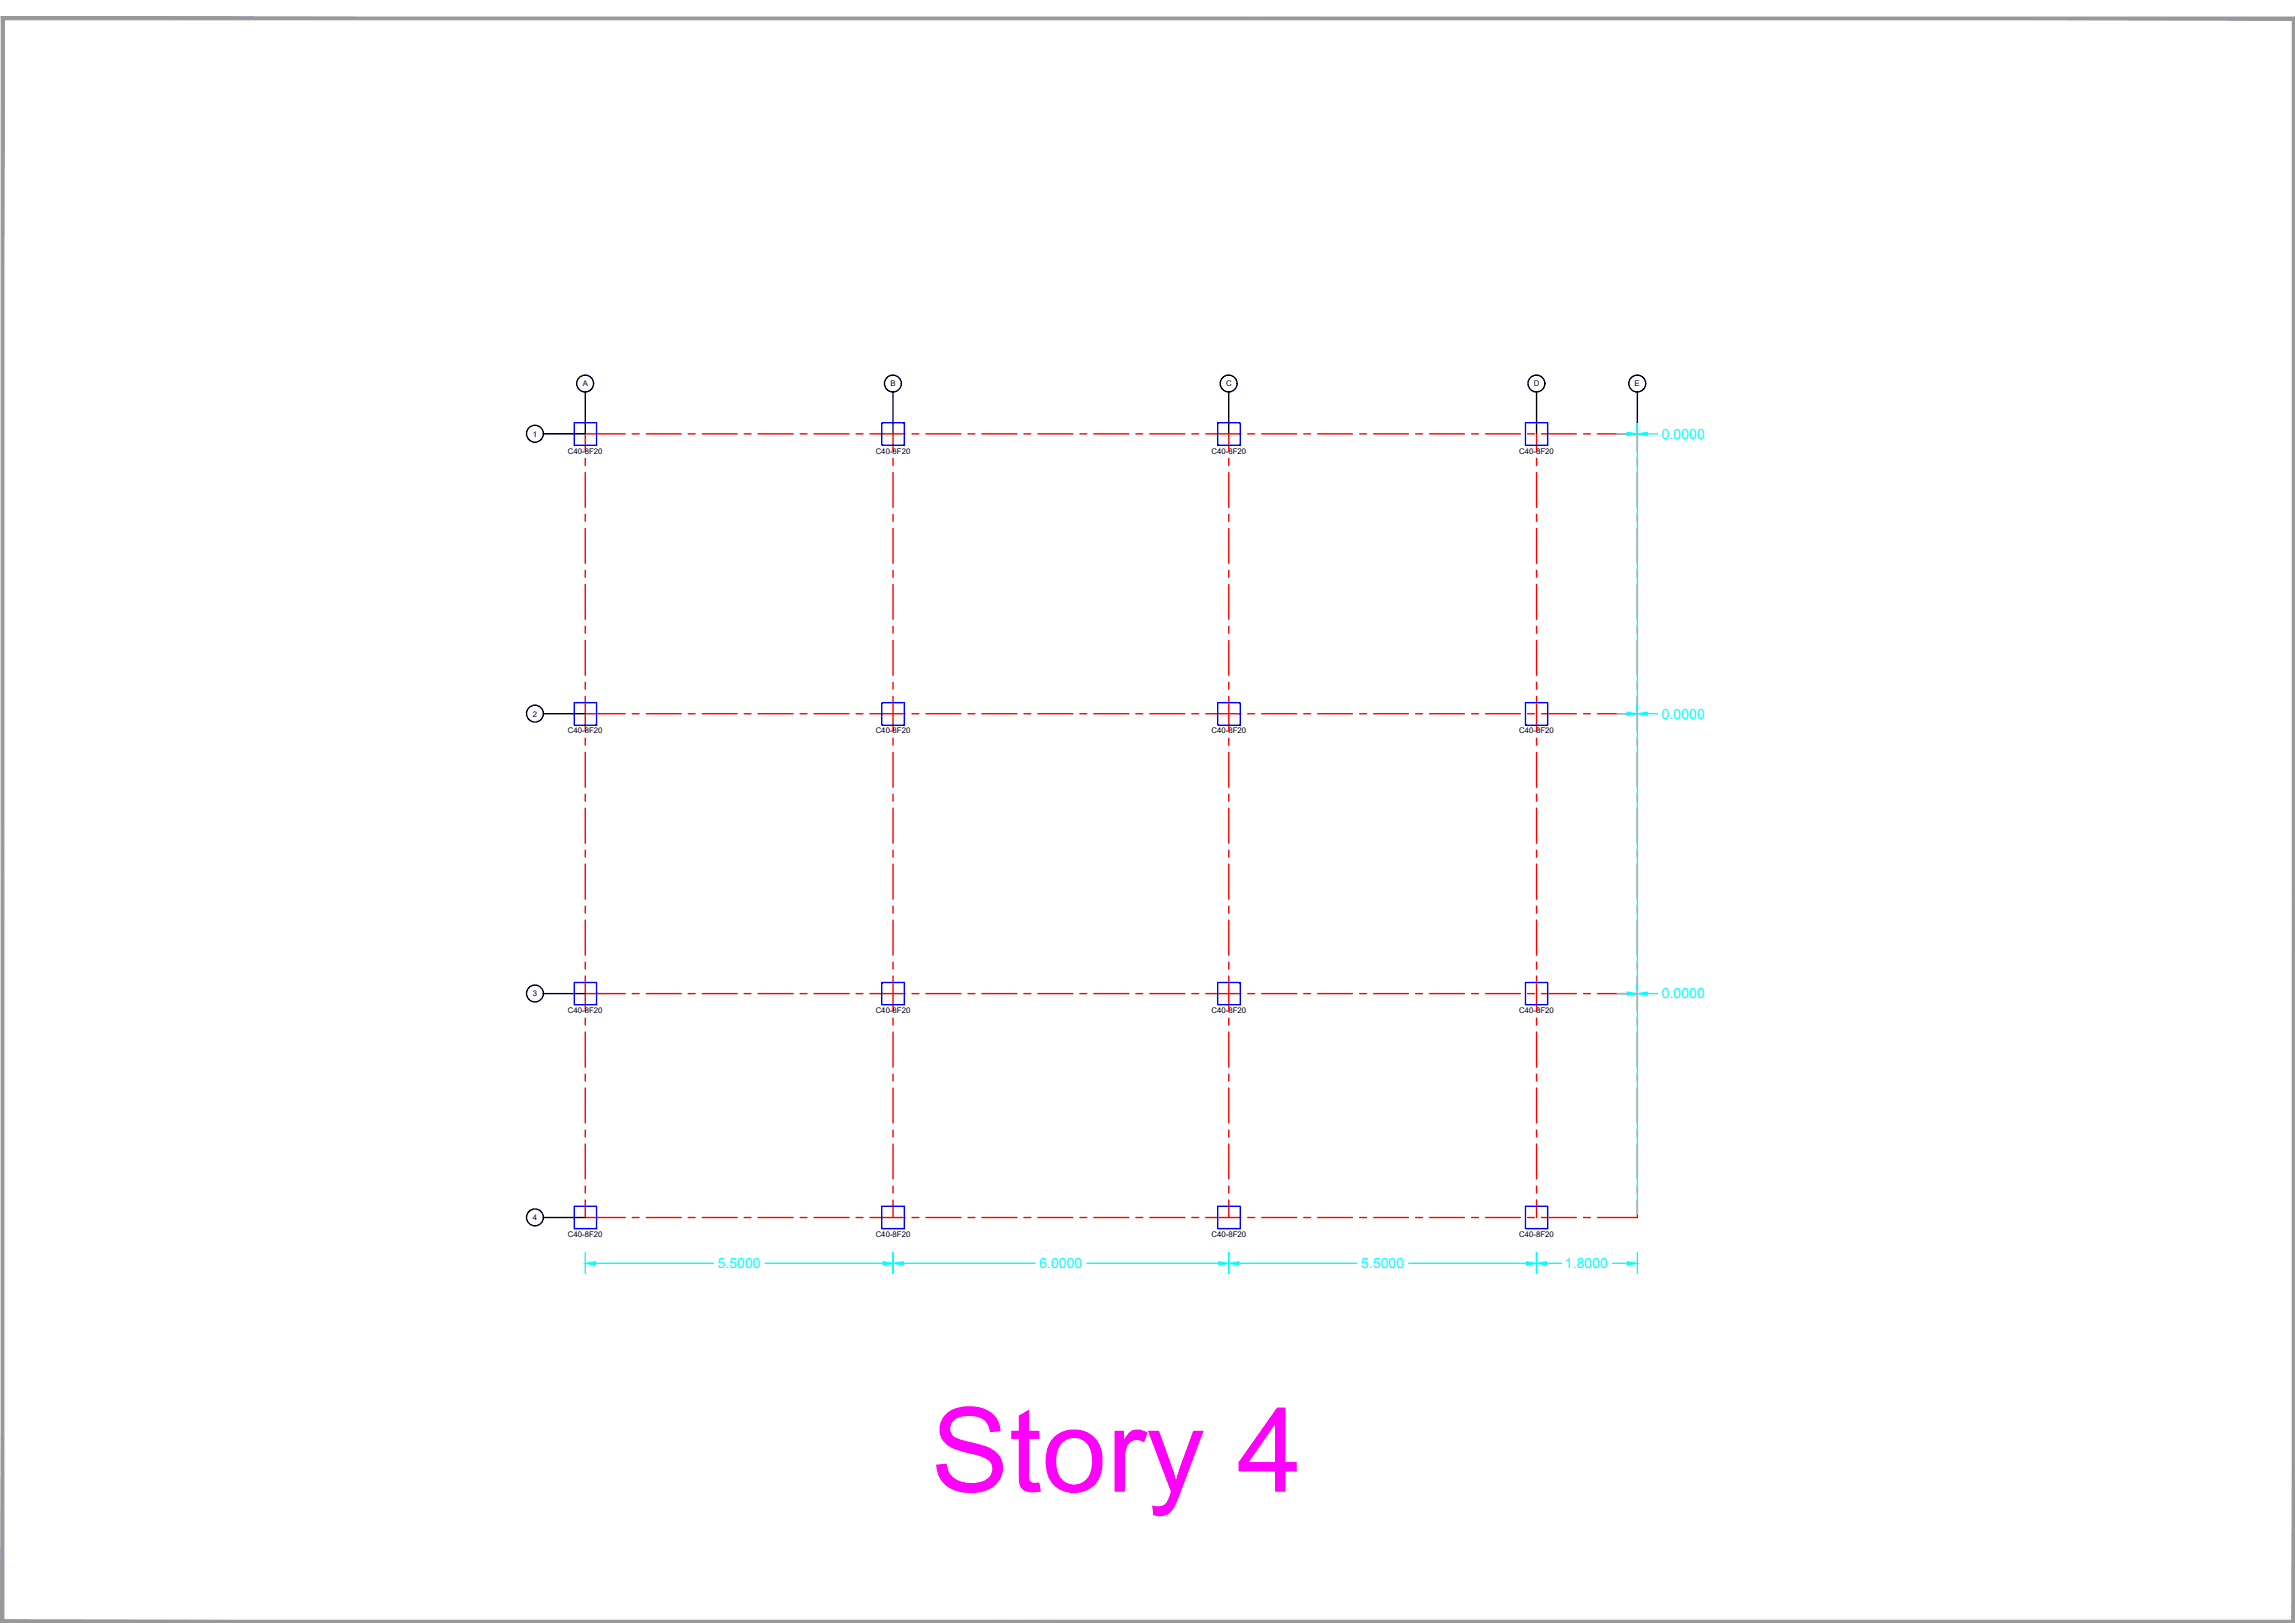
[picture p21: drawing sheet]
<svg xmlns="http://www.w3.org/2000/svg" width="420mm" height="297mm" viewBox="0 0 420 297" stroke-linecap="round" stroke-linejoin="round" font-family="sans-serif">
<defs><g id="words">
<text font-size="21.5" fill="#f0f" x="170.4" y="273">Story 4</text>
<g font-size="2.6" fill="#0ff">
<text x="304.2" y="80.3">0.0000</text>
<text x="304.2" y="131.6">0.0000</text>
<text x="304.2" y="182.7">0.0000</text>
<text x="131.4" y="232.1">5.5000</text>
<text x="190.3" y="232.1">6.0000</text>
<text x="249.2" y="232.1">5.5000</text>
<text x="286.5" y="232.1">1.8000</text>
</g>
<g font-size="1.4">
<text x="106.7" y="70.7">A</text>
<text x="163" y="70.7">B</text>
<text x="224.5" y="70.7">C</text>
<text x="280.8" y="70.7">D</text>
<text x="299.3" y="70.7">E</text>
<text x="97.5" y="80">1</text>
<text x="104" y="83">C40-8F20</text>
<text x="160.3" y="83">C40-8F20</text>
<text x="221.8" y="83">C40-8F20</text>
<text x="278.1" y="83">C40-8F20</text>
<text x="97.5" y="131.1">2</text>
<text x="104" y="134.2">C40-8F20</text>
<text x="160.3" y="134.2">C40-8F20</text>
<text x="221.8" y="134.2">C40-8F20</text>
<text x="278.1" y="134.2">C40-8F20</text>
<text x="97.5" y="182.4">3</text>
<text x="104" y="185.4">C40-8F20</text>
<text x="160.3" y="185.4">C40-8F20</text>
<text x="221.8" y="185.4">C40-8F20</text>
<text x="278.1" y="185.4">C40-8F20</text>
<text x="97.5" y="223.3">4</text>
<text x="104" y="226.4">C40-8F20</text>
<text x="160.3" y="226.4">C40-8F20</text>
<text x="221.8" y="226.4">C40-8F20</text>
<text x="278.1" y="226.4">C40-8F20</text>
</g>
</g></defs>
<!-- layer: Layer4 -->
<g fill="#989898" stroke="#989898" stroke-width=".18">
<path d="M419.7 3.6v292.9l.5-293.4zM420.2 3.1v293.9l-.5-.5z"/>
<path d="M.7 296.5l419.5 .5-.5-.5zM.7 296.5l419.5 .5h-420z"/>
<path d="M.7 3.6l-.5 293.4 .5-.5zM.2 3.1l.5 .5-.5 293.4z"/>
<path d="M.2 3.1l.5 .5h419zM.2 3.1h420l-.5 .5z"/>
</g>
<!-- layer: GRID -->
<g fill="none" stroke="#f00" stroke-width=".25">
<path d="M114.5 79.4h-7.4v3.2M115.7 79.4h1.3M118.3 79.4h6.4M126 79.4h1.3M128.6 79.4h6.4M136.2 79.4h1.3M138.8 79.4h6.4M146.5 79.4h1.2M149 79.4h6.4M156.7 79.4h1.3M159.3 79.4h6.4M163.5 79.4v3.2"/>
<path d="M167 79.4h1.2M169.5 79.4h6.4M177.2 79.4h1.3M179.7 79.4h6.5M187.5 79.4h1.2M190 79.4h6.4M197.7 79.4h1.3M200.2 79.4h6.5M207.9 79.4h1.3M210.5 79.4h6.4M218.2 79.4h1.3M220.7 79.4h6.5"/>
<path d="M225 79.4v3.2M228.4 79.4h1.3M231 79.4h6.4M238.7 79.4h1.2M241.2 79.4h6.4M248.9 79.4h1.3M251.5 79.4h6.4M259.2 79.4h1.2M261.7 79.4h6.4M269.4 79.4h1.3M271.9 79.4h6.4M279.7 79.4h1.2"/>
<path d="M281.3 79.4v3.2M282.2 79.4h6.4M289.9 79.4h1.3M292.4 79.4h7.4v3.2M107.1 83.9v1.3M107.1 86.5v6.4M107.1 94.1v1.3M107.1 96.7v6.4M163.5 83.9v1.3M163.5 86.5v6.4M163.5 94.1v1.3M163.5 96.7v6.4"/>
<path d="M225 83.9v1.3M225 86.5v6.4M225 94.1v1.3M225 96.7v6.4M281.3 83.9v1.3M281.3 86.5v6.4M281.3 94.1v1.3M281.3 96.7v6.4M299.8 83.9v1.3M299.8 86.5v6.4M299.8 94.1v1.3M299.8 96.7v6.4"/>
<path d="M107.1 104.4v1.2M107.1 107v6.4M107.1 114.6v1.3M107.1 117.2v6.4M163.5 104.4v1.2M163.5 107v6.4M163.5 114.6v1.3M163.5 117.2v6.4M225 104.4v1.2M225 107v6.4M225 114.6v1.3M225 117.2v6.4"/>
<path d="M281.3 104.4v1.2M281.3 107v6.4M281.3 114.6v1.3M281.3 117.2v6.4M299.8 104.4v1.2M299.8 107v6.4M299.8 114.6v1.3M299.8 117.2v6.4M107.1 124.9v1.2M107.1 127.5v6.3M107.1 135.1v1.3M107.1 137.7v6.4"/>
<path d="M107.1 130.6h7.4M115.7 130.6h1.3M118.3 130.6h6.4M126 130.6h1.3M128.6 130.6h6.4M136.2 130.6h1.3M138.8 130.6h6.4M146.5 130.6h1.2M149 130.6h6.4M156.7 130.6h1.3M159.3 130.6h6.4M163.5 124.9v1.2"/>
<path d="M163.5 127.5v6.3M163.5 135.1v1.3M163.5 137.7v6.4M167 130.6h1.2M169.5 130.6h6.4M177.2 130.6h1.3M179.7 130.6h6.5M187.5 130.6h1.2M190 130.6h6.4M197.7 130.6h1.3M200.2 130.6h6.5M207.9 130.6h1.3"/>
<path d="M210.5 130.6h6.4M218.2 130.6h1.3M220.7 130.6h6.5M225 124.9v1.2M225 127.5v6.3M225 135.1v1.3M225 137.7v6.4M228.4 130.6h1.3M231 130.6h6.4M238.7 130.6h1.2M241.2 130.6h6.4M248.9 130.6h1.3"/>
<path d="M251.5 130.6h6.4M259.2 130.6h1.2M261.7 130.6h6.4M269.4 130.6h1.3M271.9 130.6h6.4M279.7 130.6h1.2M281.3 124.9v1.2M281.3 127.5v6.3M281.3 135.1v1.3M281.3 137.7v6.4M282.2 130.6h6.4M289.9 130.6h1.3"/>
<path d="M292.4 130.6h7.4M299.8 124.9v1.2M299.8 127.5v6.3M299.8 135.1v1.3M299.8 137.7v6.4M107.1 145.4v1.2M107.1 147.9v6.4M107.1 155.6v1.3M107.1 158.1v6.5M163.5 145.4v1.2M163.5 147.9v6.4M163.5 155.6v1.3"/>
<path d="M163.5 158.1v6.5M225 145.4v1.2M225 147.9v6.4M225 155.6v1.3M225 158.1v6.5M281.3 145.4v1.2M281.3 147.9v6.4M281.3 155.6v1.3M281.3 158.1v6.5M299.8 145.4v1.2M299.8 147.9v6.4M299.8 155.6v1.3"/>
<path d="M299.8 158.1v6.5M107.1 165.8v1.3M107.1 168.4v6.4M107.1 176.1v1.3M107.1 178.6v6.5M163.5 165.8v1.3M163.5 168.4v6.4M163.5 176.1v1.3M163.5 178.6v6.5M225 165.8v1.3M225 168.4v6.4M225 176.1v1.3"/>
<path d="M225 178.6v6.5M281.3 165.8v1.3M281.3 168.4v6.4M281.3 176.1v1.3M281.3 178.6v6.5M299.8 165.8v1.3M299.8 168.4v6.4M299.8 176.1v1.3M299.8 178.6v6.5M107.1 186.3v1.3M107.1 188.9v6.4M107.1 196.6v1.3"/>
<path d="M107.1 199.1v6.4M107.1 181.8h7.4M115.7 181.8h1.3M118.3 181.8h6.4M126 181.8h1.3M128.6 181.8h6.4M136.2 181.8h1.3M138.8 181.8h6.4M146.5 181.8h1.2M149 181.8h6.4M156.7 181.8h1.3M159.3 181.8h6.4"/>
<path d="M163.5 186.3v1.3M163.5 188.9v6.4M163.5 196.6v1.3M163.5 199.1v6.4M167 181.8h1.2M169.5 181.8h6.4M177.2 181.8h1.3M179.7 181.8h6.5M187.5 181.8h1.2M190 181.8h6.4M197.7 181.8h1.3M200.2 181.8h6.5"/>
<path d="M207.9 181.8h1.3M210.5 181.8h6.4M218.2 181.8h1.3M220.7 181.8h6.5M225 186.3v1.3M225 188.9v6.4M225 196.6v1.3M225 199.1v6.4M228.4 181.8h1.3M231 181.8h6.4M238.7 181.8h1.2M241.2 181.8h6.4"/>
<path d="M248.9 181.8h1.3M251.5 181.8h6.4M259.2 181.8h1.2M261.7 181.8h6.4M269.4 181.8h1.3M271.9 181.8h6.4M279.7 181.8h1.2M281.3 186.3v1.3M281.3 188.9v6.4M281.3 196.6v1.3M281.3 199.1v6.4M282.2 181.8h6.4"/>
<path d="M289.9 181.8h1.3M292.4 181.8h7.4M299.8 186.3v1.3M299.8 188.9v6.4M299.8 196.6v1.3M299.8 199.1v6.4M107.1 206.8v1.3M107.1 209.4v6.4M107.1 217.1v1.2M107.1 219.6v3.2h7.4M163.5 206.8v1.3M163.5 209.4v6.4"/>
<path d="M163.5 217.1v1.2M163.5 219.6v3.2M225 206.8v1.3M225 209.4v6.4M225 217.1v1.2M225 219.6v3.2M281.3 206.8v1.3M281.3 209.4v6.4M281.3 217.1v1.2M281.3 219.6v3.2M299.8 206.8v1.3M299.8 209.4v6.4"/>
<path d="M299.8 217.1v1.2M299.8 219.6v3.2h-7.4M115.7 222.8h1.3M118.3 222.8h6.4M126 222.8h1.3M128.6 222.8h6.4M136.2 222.8h1.3M138.8 222.8h6.4M146.5 222.8h1.2M149 222.8h6.4M156.7 222.8h1.3M159.3 222.8h6.4"/>
<path d="M167 222.8h1.2M169.5 222.8h6.4M177.2 222.8h1.3M179.7 222.8h6.5M187.5 222.8h1.2M190 222.8h6.4M197.7 222.8h1.3M200.2 222.8h6.5M207.9 222.8h1.3M210.5 222.8h6.4M218.2 222.8h1.3M220.7 222.8h6.5"/>
<path d="M228.4 222.8h1.3M231 222.8h6.4M238.7 222.8h1.2M241.2 222.8h6.4M248.9 222.8h1.3M251.5 222.8h6.4M259.2 222.8h1.2M261.7 222.8h6.4M269.4 222.8h1.3M271.9 222.8h6.4M279.7 222.8h1.2M282.2 222.8h6.4"/>
<path d="M289.9 222.8h1.3"/>
</g>
<g fill="none" stroke="#000" stroke-width=".25">
<path d="M107.1 71.7v7.7h-7.6M163.5 71.7v7.7M225 71.7v7.7M281.3 71.7v7.7M299.8 71.7v7.7M99.5 130.6h7.6M99.5 181.8h7.6M99.5 222.8h7.6"/>
<circle cx="97.9" cy="79.4" r="1.55"/>
<circle cx="107.1" cy="70.2" r="1.55"/>
<circle cx="163.5" cy="70.2" r="1.55"/>
<circle cx="224.9" cy="70.2" r="1.55"/>
<circle cx="281.3" cy="70.2" r="1.55"/>
<circle cx="299.7" cy="70.2" r="1.55"/>
<circle cx="97.9" cy="130.6" r="1.55"/>
<circle cx="97.9" cy="181.8" r="1.55"/>
<circle cx="97.9" cy="222.8" r="1.55"/>
</g>
<!-- layer: DIMENSIONS -->
<g fill="none" stroke="#0ff" stroke-width=".25">
<path d="M296 79.4h1.9M299.8 78.8v-1.2v144.6M301.6 79.4h1.8M296 130.6h1.9M301.6 130.6h1.8M296 181.8h1.9M301.6 181.8h1.8M107.1 229.2v3.9M109 231.2h21.6M140.1 231.2h21.6M163.5 229.2v3.9M165.4 231.2h24.1"/>
<path d="M199 231.2h24.1M225 229.2v3.9M226.8 231.2h21.6M257.9 231.2h21.5M281.3 229.2v3.9M283.2 231.2h2.7M295.2 231.2h2.7M299.8 229.2v3.9"/>
</g>
<g fill="#0ff" stroke="#0ff" stroke-width=".18">
<path d="M107.1 231.2l1.9-.3v.6z"/>
<path d="M161.7 230.9l1.8 .3-1.8 .3z"/>
<path d="M163.5 231.2l1.9-.3v.6z"/>
<path d="M223.1 230.9l1.9 .3-1.9 .3z"/>
<path d="M225 231.2l1.8-.3v.6z"/>
<path d="M279.4 230.9l1.9 .3-1.9 .3z"/>
<path d="M281.3 231.2l1.9-.3v.6z"/>
<path d="M297.9 230.9l1.9 .3-1.9 .3z"/>
<path d="M297.9 181.6l1.9 .2-1.9 .3z"/>
<path d="M299.8 181.8l1.8-.2v.5z"/>
<path d="M297.9 130.3l1.9 .3-1.9 .3z"/>
<path d="M299.8 130.6l1.8-.3v.6z"/>
<path d="M297.9 79.1l1.9 .3-1.9 .3z"/>
<path d="M299.8 79.4l1.8-.3v.6z"/>
</g>
<!-- layer: COLS -->
<g fill="none" stroke="#00f" stroke-width=".25">
<path d="M105.1 77.4h4.1v4.1h-4.1zM161.5 77.4h4.1v4.1h-4.1zM222.9 77.4h4.1v4.1h-4.1zM279.3 77.4h4v4.1h-4zM105.1 128.6h4.1v4.1h-4.1zM161.5 128.6h4.1v4.1h-4.1zM222.9 128.6h4.1v4.1h-4.1zM279.3 128.6h4v4.1h-4zM105.1 179.8h4.1v4.1h-4.1zM161.5 179.8h4.1v4.1h-4.1zM222.9 179.8h4.1v4.1h-4.1zM279.3 179.8h4v4.1h-4z"/>
<path d="M105.1 220.8h4.1v4.1h-4.1zM161.5 220.8h4.1v4.1h-4.1zM222.9 220.8h4.1v4.1h-4.1zM279.3 220.8h4v4.1h-4z"/>
</g>
<use href="#words"/>
</svg>
